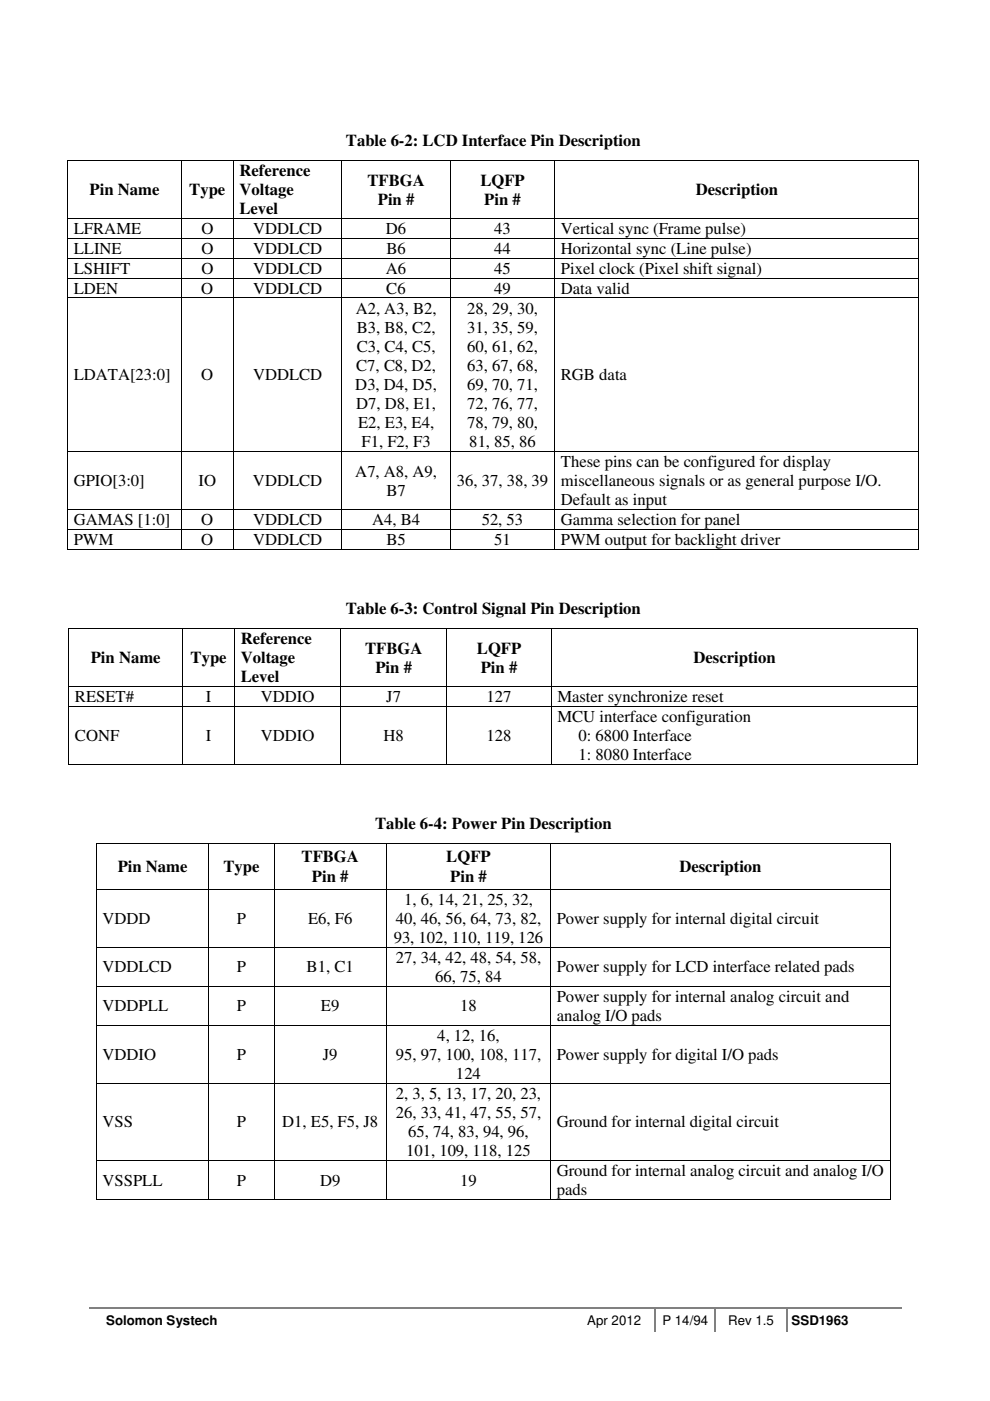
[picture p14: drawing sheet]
<svg xmlns="http://www.w3.org/2000/svg" width="210mm" height="297mm" viewBox="0 0 210 297" stroke-linecap="round" stroke-linejoin="round" font-family="sans-serif">
<defs><g id="words">
<g font-size="3.5">
<text x="73.3" y="31">Table 6-2: LCD Interface Pin Description</text>
<text x="19" y="41.4">Pin Name</text>
<text x="40.1" y="41.4">Type</text>
<text x="50.8" y="37.3">Reference</text>
<text x="50.8" y="41.4">Voltage</text>
<text x="77.9" y="39.4">TFBGA</text>
<text x="101.9" y="39.4">LQFP</text>
<text x="147.5" y="41.4">Description</text>
<text x="50.8" y="45.4">Level</text>
<text x="80.1" y="43.4">Pin #</text>
<text x="102.7" y="43.4">Pin #</text>
<text x="15.6" y="49.6">LFRAME</text>
<text x="15.6" y="53.8">LLINE</text>
<text x="42.7" y="53.8">O</text>
<text x="42.7" y="49.6">O</text>
<text x="53.7" y="53.8">VDDLCD</text>
<text x="53.7" y="49.6">VDDLCD</text>
<text x="81.8" y="49.6">D6</text>
<text x="81.9" y="53.8">B6</text>
<text x="104.8" y="49.6">43</text>
<text x="104.8" y="53.8">44</text>
<text x="118.9" y="49.6">Vertical sync (Frame pulse)</text>
<text x="118.9" y="53.8">Horizontal sync (Line pulse)</text>
<text x="15.6" y="58.1">LSHIFT</text>
<text x="42.7" y="58.1">O</text>
<text x="53.7" y="58.1">VDDLCD</text>
<text x="81.8" y="58.1">A6</text>
<text x="104.8" y="58.1">45</text>
<text x="118.9" y="58.1">Pixel clock (Pixel shift signal)</text>
<text x="15.6" y="62.3">LDEN</text>
<text x="42.7" y="62.3">O</text>
<text x="53.6" y="62.3">VDDLCD</text>
<text x="81.9" y="62.3">C6</text>
<text x="104.8" y="62.3">49</text>
<text x="118.9" y="62.3">Data valid</text>
<text x="75.4" y="66.5">A2, A3, B2,</text>
<text x="75.6" y="70.6">B3, B8, C2,</text>
<text x="99.1" y="66.5">28, 29, 30,</text>
<text x="99.1" y="70.6">31, 35, 59,</text>
<text x="75.6" y="74.6">C3, C4, C5,</text>
<text x="99.1" y="74.6">60, 61, 62,</text>
<text x="15.6" y="80.7">LDATA[23:0]</text>
<text x="42.7" y="80.7">O</text>
<text x="53.6" y="80.7">VDDLCD</text>
<text x="75.3" y="82.7">D3, D4, D5,</text>
<text x="75.5" y="78.6">C7, C8, D2,</text>
<text x="99.1" y="78.7">63, 67, 68,</text>
<text x="99.1" y="82.7">69, 70, 71,</text>
<text x="118.9" y="80.7">RGB data</text>
<text x="75.5" y="86.7">D7, D8, E1,</text>
<text x="99.1" y="86.8">72, 76, 77,</text>
<text x="75.9" y="90.8">E2, E3, E4,</text>
<text x="76.6" y="94.8">F1, F2, F3</text>
<text x="99.1" y="90.8">78, 79, 80,</text>
<text x="99.5" y="94.8">81, 85, 86</text>
<text x="75.3" y="101.1">A7, A8, A9,</text>
<text x="118.9" y="99.1">These pins can be configured for display</text>
<text x="15.6" y="103.1">GPIO[3:0]</text>
<text x="42.1" y="103.1">IO</text>
<text x="53.6" y="103.1">VDDLCD</text>
<text x="81.9" y="105.1">B7</text>
<text x="96.9" y="103.1">36, 37, 38, 39</text>
<text x="118.9" y="103.1">miscellaneous signals or as general purpose I/O.</text>
<text x="118.9" y="107.2">Default as input</text>
<text x="15.6" y="111.4">GAMAS [1:0]</text>
<text x="42.7" y="111.4">O</text>
<text x="53.6" y="111.4">VDDLCD</text>
<text x="78.9" y="111.4">A4, B4</text>
<text x="102.1" y="111.4">52, 53</text>
<text x="118.9" y="111.4">Gamma selection for panel</text>
<text x="15.6" y="115.6">PWM</text>
<text x="42.7" y="115.6">O</text>
<text x="53.6" y="115.6">VDDLCD</text>
<text x="81.9" y="115.6">B5</text>
<text x="104.8" y="115.6">51</text>
<text x="118.9" y="115.6">PWM output for backlight driver</text>
<text x="73.3" y="130.2">Table 6-3: Control Signal Pin Description</text>
<text x="51.1" y="136.6">Reference</text>
<text x="19.3" y="140.6">Pin Name</text>
<text x="40.4" y="140.6">Type</text>
<text x="51.1" y="140.6">Voltage</text>
<text x="77.4" y="138.6">TFBGA</text>
<text x="79.6" y="142.7">Pin #</text>
<text x="101.1" y="138.6">LQFP</text>
<text x="101.9" y="142.7">Pin #</text>
<text x="147" y="140.6">Description</text>
<text x="15.9" y="148.9">RESET#</text>
<text x="43.6" y="148.9">I</text>
<text x="51.1" y="144.7">Level</text>
<text x="55.3" y="148.9">VDDIO</text>
<text x="81.9" y="148.9">J7</text>
<text x="103.2" y="148.9">127</text>
<text x="118.2" y="148.9">Master synchronize reset</text>
<text x="118.2" y="153.1">MCU interface configuration</text>
<text x="15.9" y="157.1">CONF</text>
<text x="43.6" y="157.1">I</text>
<text x="55.3" y="157.1">VDDIO</text>
<text x="81.3" y="157.1">H8</text>
<text x="103.2" y="157.1">128</text>
<text x="122.6" y="157.1">0: 6800 Interface</text>
<text x="122.6" y="161.2">1: 8080 Interface</text>
<text x="79.5" y="175.8">Table 6-4: Power Pin Description</text>
<text x="25" y="184.9">Pin Name</text>
<text x="47.4" y="184.9">Type</text>
<text x="63.9" y="182.9">TFBGA</text>
<text x="94.6" y="182.9">LQFP</text>
<text x="144" y="184.9">Description</text>
<text x="66.1" y="186.9">Pin #</text>
<text x="85.7" y="191.8">1, 6, 14, 21, 25, 32,</text>
<text x="95.5" y="186.9">Pin #</text>
<text x="21.7" y="195.9">VDDD</text>
<text x="50.2" y="195.9">P</text>
<text x="65.3" y="195.9">E6, F6</text>
<text x="83.9" y="195.8">40, 46, 56, 64, 73, 82,</text>
<text x="118" y="195.9">Power supply for internal digital circuit</text>
<text x="83.5" y="199.9">93, 102, 110, 119, 126</text>
<text x="21.7" y="206.1">VDDLCD</text>
<text x="50.2" y="206.1">P</text>
<text x="65" y="206.1">B1, C1</text>
<text x="83.9" y="204.1">27, 34, 42, 48, 54, 58,</text>
<text x="92.3" y="208.2">66, 75, 84</text>
<text x="118" y="206.1">Power supply for LCD interface related pads</text>
<text x="21.7" y="214.4">VDDPLL</text>
<text x="50.2" y="214.4">P</text>
<text x="68.1" y="214.4">E9</text>
<text x="97.6" y="214.4">18</text>
<text x="118" y="212.4">Power supply for internal analog circuit and</text>
<text x="92.7" y="220.6">4, 12, 16,</text>
<text x="118" y="216.4">analog I/O pads</text>
<text x="21.7" y="224.7">VDDIO</text>
<text x="50.2" y="224.7">P</text>
<text x="68.5" y="224.7">J9</text>
<text x="83.9" y="224.7">95, 97, 100, 108, 117,</text>
<text x="118" y="224.7">Power supply for digital I/O pads</text>
<text x="83.9" y="233">2, 3, 5, 13, 17, 20, 23,</text>
<text x="96.7" y="228.7">124</text>
<text x="21.7" y="239">VSS</text>
<text x="50.2" y="239">P</text>
<text x="59.8" y="239">D1, E5, F5, J8</text>
<text x="83.9" y="237">26, 33, 41, 47, 55, 57,</text>
<text x="118" y="239">Ground for internal digital circuit</text>
<text x="86.1" y="245.1">101, 109, 118, 125</text>
<text x="86.6" y="241.1">65, 74, 83, 94, 96,</text>
<text x="21.7" y="251.4">VSSPLL</text>
<text x="50.2" y="251.4">P</text>
<text x="67.9" y="251.4">D9</text>
<text x="97.6" y="251.4">19</text>
<text x="118" y="249.3">Ground for internal analog circuit and analog I/O</text>
<text x="118" y="253.4">pads</text>
</g>
<g font-size="2.8">
<text x="22.5" y="280.9">Solomon Systech</text>
<text x="124.5" y="280.9">Apr 2012</text>
<text x="140.4" y="280.9">P 14/94</text>
<text x="154.4" y="280.9">Rev 1.5</text>
<text x="167.8" y="280.9">SSD1963</text>
</g>
</g></defs>
<path d="M18.9 277.2h119.9" fill="none" stroke="#808080" stroke-width=".34"/>
<path d="M138.8 277.1h.3v.3h-.3z" fill="#808080"/>
<path d="M139.1 277.2h12.4" fill="none" stroke="#808080" stroke-width=".34"/>
<path d="M151.5 277.1h.3v.3h-.3z" fill="#808080"/>
<path d="M151.8 277.2h14.9" fill="none" stroke="#808080" stroke-width=".34"/>
<path d="M166.7 277.1h.3v.3h-.3z" fill="#808080"/>
<path d="M139 277.4v5.1M151.6 277.4v5.1M166.9 277.4v5.1M167 277.2h24.1" fill="none" stroke="#808080" stroke-width=".34"/>
<path d="M14.3 33.9h.2v.2h-.2zM194.7 33.9h.2v.2h-.2zM194.7 116.4h.2v.2h-.2zM14.5 133.1h.2v.2h-.2zM194.5 133.1h.2v.2h-.2zM20.4 178.7h.2v.2h-.2zM188.6 178.7h.2v.2h-.2zM194.5 162h.2v.2h-.2zM188.6 254.2h.2v.2h-.2z" fill="#000"/>
<g fill="none" stroke="#000" stroke-width=".21">
<path d="M14.3 34h180.6M14.4 34.1v12.1M38.4 34.1v12.1M49.5 34.1v12.1M72.5 34.1v12.1M95.5 34.1v12.1M117.7 34.1v12.1M194.8 34.1v12.1M14.3 46.3h180.6M14.3 50.5h180.6M14.3 54.7h180.6M14.3 59h180.6"/>
<path d="M14.4 46.4v4M14.4 50.6v4.1M14.4 54.8v4.1M14.4 59v4.1M38.4 46.4v4M38.4 50.6v4.1M38.4 54.8v4.1M38.4 59v4.1M49.5 46.4v4M49.5 50.6v4.1M49.5 54.8v4.1M49.5 59v4.1"/>
<path d="M72.5 46.4v4M72.5 50.6v4.1M72.5 54.8v4.1M72.5 59v4.1M95.5 46.4v4M95.5 50.6v4.1M95.5 54.8v4.1M95.5 59v4.1M117.7 46.4v4M117.7 50.6v4.1M117.7 54.8v4.1M117.7 59v4.1"/>
<path d="M194.8 46.4v4M194.8 50.6v4.1M194.8 54.8v4.1M194.8 59v4.1M14.3 63.2h180.6M14.4 63.3v32.4M38.4 63.3v32.4M49.5 63.3v32.4M72.5 63.3v32.4M95.5 63.3v32.4M117.7 63.3v32.4M194.8 63.3v32.4"/>
<path d="M14.3 95.7h180.6M14.4 95.8v12.2M38.4 95.8v12.2M49.5 95.8v12.2M72.5 95.8v12.2M95.5 95.8v12.2M117.7 95.8v12.2M194.8 95.8v12.2M14.3 108h180.6M14.3 112.3h180.6M14.3 116.5h24M14.4 108.1v4.1"/>
<path d="M14.4 112.3v4.3M38.4 108.1v4.1M38.4 112.3v4.3M38.5 116.5h10.9M49.5 108.1v4.1M49.5 112.3v4.3M49.6 116.5h22.8M72.5 108.1v4.1M72.5 112.3v4.3M72.6 116.5h22.8M95.5 108.1v4.1M95.5 112.3v4.3"/>
<path d="M95.6 116.5h22M117.7 108.1v4.1M117.7 112.3v4.3M117.7 116.5h77M194.8 108.1v4.1M194.8 112.3v4.3M14.5 133.2h180.2M14.6 133.3v12.2M38.7 133.3v12.2M49.8 133.3v12.2M72.2 133.3v12.2M94.7 133.3v12.2"/>
<path d="M116.9 133.3v12.2M194.6 133.3v12.2M14.5 145.5h180.2M14.5 149.8h180.2M14.6 145.6v4.1M14.6 149.9v12.3M38.7 145.6v4.1M38.7 149.9v12.3M49.8 145.6v4.1M49.8 149.9v12.3M72.2 145.6v4.1M72.2 149.9v12.3"/>
<path d="M94.7 145.6v4.1M94.7 149.9v12.3M116.9 145.6v4.1M116.9 149.9v12.3M194.6 145.6v4.1M194.6 149.9v12.3M14.5 162.1h24.1M20.4 178.8h168.4M20.5 178.9v9.5M38.8 162.1h10.9M44.2 178.9v9.5M49.9 162.1h22.3"/>
<path d="M58.1 178.9v9.5M72.3 162.1h22.3M81.9 178.9v9.5M94.8 162.1h22M116.8 178.9v9.5M117 162.1h77.5M188.7 178.9v9.5M20.4 188.5h168.4M20.5 188.6v12.1M44.2 188.6v12.1M58.1 188.6v12.1M81.9 188.6v12.1"/>
<path d="M116.8 188.6v12.1M188.7 188.6v12.1M20.4 200.8h168.4M20.4 209.1h168.4M20.4 217.3h168.4M20.5 200.9v8.1M20.5 209.2v8M20.5 217.4v12.2M44.2 200.9v8.1M44.2 209.2v8M44.2 217.4v12.2M58.1 200.9v8.1"/>
<path d="M58.1 209.2v8M58.1 217.4v12.2M81.9 200.9v8.1M81.9 209.2v8M81.9 217.4v12.2M116.8 200.9v8.1M116.8 209.2v8M116.8 217.4v12.2M188.7 200.9v8.1M188.7 209.2v8M188.7 217.4v12.2M20.4 229.6h168.4"/>
<path d="M20.5 229.7v16.2M44.2 229.7v16.2M58.1 229.7v16.2M81.9 229.7v16.2M116.8 229.7v16.2M188.7 229.7v16.2M20.4 246h168.4M20.4 254.3h23.8M20.5 246.1v8.3M44.2 246.1v8.3M44.3 254.3h13.7M58.1 246.1v8.3"/>
<path d="M58.2 254.3h23.6M81.9 246.1v8.3M82 254.3h34.7M116.8 246.1v8.3M116.9 254.3h71.7M188.7 246.1v8.3"/>
</g>
<use href="#words"/>
</svg>
